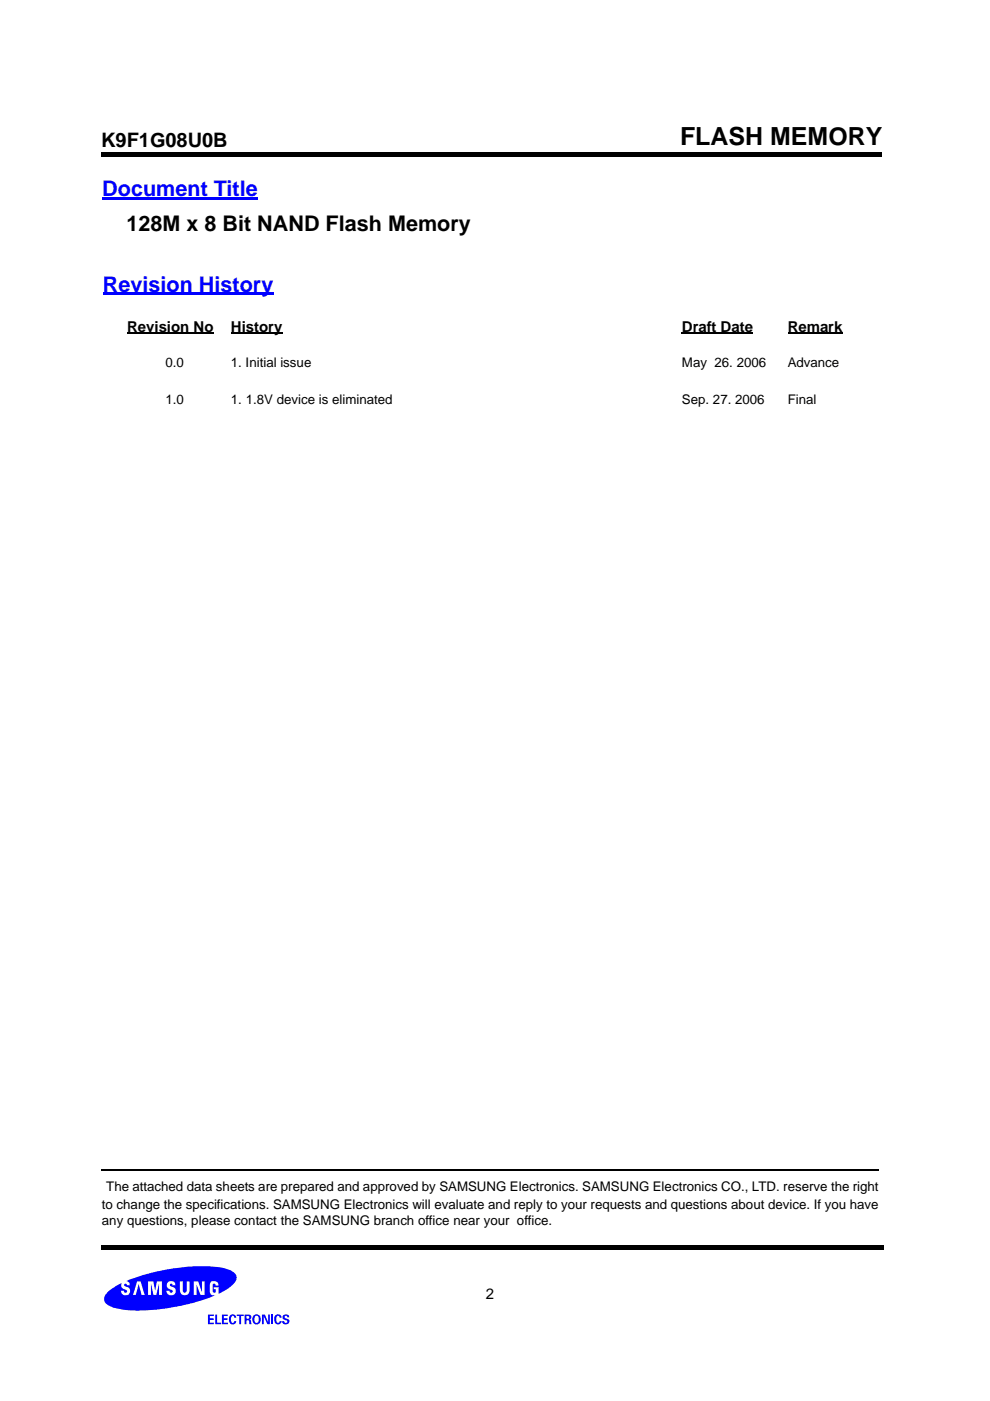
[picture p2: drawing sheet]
<svg xmlns="http://www.w3.org/2000/svg" width="210mm" height="297mm" viewBox="0 0 210 297" stroke-linecap="round" stroke-linejoin="round" font-family="sans-serif">
<defs><g id="words">
<text font-size="5.3" x="144.2" y="30.7">FLASH MEMORY</text>
<g font-size="4.6" fill="#00f">
<text x="21.7" y="41.6">Document Title</text>
<text x="21.8" y="61.8">Revision History</text>
</g>
<text font-size="4.6" x="26.8" y="48.9">128M x 8 Bit NAND Flash Memory</text>
<text font-size="4.2" x="21.5" y="31.1">K9F1G08U0B</text>
<g font-size="3.2">
<text x="26.9" y="70.3">Revision No</text>
<text x="48.9" y="70.3">History</text>
<text x="144.6" y="70.3">Draft Date</text>
<text x="167" y="70.3">Remark</text>
<text x="103" y="275.4">2</text>
</g>
<g font-size="2.8">
<text x="35.1" y="77.8">0.0</text>
<text x="48.9" y="77.8">1. Initial issue</text>
<text x="144.6" y="77.8">May 26. 2006</text>
<text x="167" y="77.8">Advance</text>
<text x="35.1" y="85.6">1.0</text>
<text x="48.9" y="85.6">1. 1.8V device is eliminated</text>
<text x="144.6" y="85.6">Sep. 27. 2006</text>
<text x="167" y="85.6">Final</text>
<text x="21.6" y="256.3">to change the specifications. SAMSUNG Electronics will evaluate and reply to your requests and questions about device. If you have</text>
<text x="22.5" y="252.5">The attached data sheets are prepared and approved by SAMSUNG</text>
<text x="108.1" y="252.5">Electronics. SAMSUNG Electronics CO., LTD. reserve the right</text>
<text x="21.6" y="259.8">any questions, please contact the SAMSUNG branch office near your office.</text>
</g>
</g></defs>
<g fill="#00f">
<path d="M23.2 273.6a2.04 2.04 0 0 0-1 2.5 3.3 3.3 0 0 0 1.9 1.2 30.3 30.3 0 0 0 13.1-.2l3.9-.9 4.6-1.6h-.6l-.4-.1-.2-.5v-1.8l.5-.6 .8 .1 .5 .5v.4h-.6v-.3l-.2-.1h-.4v1.7l.6 .1v-.7h-.4v-.4h1.1v1.4l.8-.4a5.1 5.1 0 0 0 2.9-2.8 1.56 1.56 0 0 0-1.1-1.7 11 11 0 0 0-4.5-.9 29.9 29.9 0 0 0-6.3 .3l-3.1 .4-3 .7-2 .5-3.4 1.2a.77 .77 0 0 1 .8 .9h-.6a.31 .31 0 0 0-.3-.4 .31 .31 0 0 0-.3 .4 .31 .31 0 0 0 .3 .3 .96 .96 0 0 1 .9 1 .96 .96 0 0 1-1 .9 .96 .96 0 0 1-.9-1h.7l.1 .3 .4 .1a.35 .35 0 0 0 .2-.5 .35 .35 0 0 0-.5-.2 .85 .85 0 0 1-.8-1.2l.1-.2zM29.1 271.7h.7l.9 2.9h-.7l-.6-2.4-.6 2.4h-.6zM31.4 271.7h1.1l.4 1.9 .4-1.9h1v2.9h-.6v-2.5l-.6 2.5h-.6l-.5-2.5v2.5h-.6zM35.5 271.9a.96 .96 0 0 1 1.1-.2 .96 .96 0 0 1 .6 .8h-.6l-.1-.3h-.3l-.2 .4 .2 .1a.99 .99 0 0 1 1.1 1 .99 .99 0 0 1-1 1 .99 .99 0 0 1-1-1h.6l.3 .4 .4-.1v-.4l-.7-.3a.84 .84 0 0 1-.4-1.4zM38.1 271.7h.7v2a.43 .43 0 0 0 .4 .3 .43 .43 0 0 0 .4-.4v-1.9h.6v1.8a1.02 1.02 0 0 1-1 1.1 1.02 1.02 0 0 1-1.1-1.1zM41.1 271.7h.9l.8 2.2v-2.2h.6v2.9h-.9l-.8-2.2v2.2h-.6zM44.1 278.7h1.2v.3h-.8v.5h.8v.4h-.8v.5h.8v.4h-1.2z" fill-rule="evenodd"/>
<path d="M45.6 278.7h.4v1.7h.9v.4h-1.3z" fill-rule="evenodd"/>
<path d="M47.1 278.7h1.2v.3h-.8v.5h.7v.4h-.7v.5h.8v.4h-1.2z" fill-rule="evenodd"/>
<path d="M48.8 278.8a.77 .77 0 0 1 .8-.1 .77 .77 0 0 1 .5 .7h-.4a.33 .33 0 0 0-.4-.4 .33 .33 0 0 0-.3 .4v.6l.2 .5 .3-.1 .2-.3h.4a.82 .82 0 0 1-1 .7 .82 .82 0 0 1-.6-1.1z" fill-rule="evenodd"/>
<path d="M50.2 278.7h1.5v.3h-.6v1.8h-.4v-1.8h-.5z" fill-rule="evenodd"/>
<path d="M51.9 278.7l1.2 .1 .2 .6-.4 .3a.68 .68 0 0 1 .4 .9l.1 .2h-.5l-.1-.8-.5-.1v.9h-.4zM52.3 279v.6l.4-.1a.29 .29 0 0 0 .1-.2 .29 .29 0 0 0-.1-.3z" fill-rule="evenodd"/>
<path d="M53.8 278.8a1.03 1.03 0 0 1 1.5 .8 1.03 1.03 0 0 1-1.1 1.2 1.21 1.21 0 0 1-.4-2zM54.2 279a.84 .84 0 0 0-.3 .9 .84 .84 0 0 0 .6 .6l.3-.4 .1-.6-.2-.5z" fill-rule="evenodd"/>
<path d="M55.5 278.7h.7l.7 1.6v-1.6h.3v2.1h-.5l-.8-1.8v1.8h-.4z" fill-rule="evenodd"/>
</g>
<path d="M57.7 278.7v2.1" fill="none" stroke="#00f" stroke-width=".4"/>
<g fill="#00f">
<path d="M58.4 278.8a.77 .77 0 0 1 .9-.1 .77 .77 0 0 1 .4 .7h-.4a.38 .38 0 0 0-.5-.4 .38 .38 0 0 0-.2 .5v.7l.2 .3 .4-.1 .1-.3h.4a.8 .8 0 0 1-.8 .7 .8 .8 0 0 1-.8-.8l.1-.9z" fill-rule="evenodd"/>
<path d="M60.1 278.8a.74 .74 0 0 1 1.2 .5h-.4l-.2-.3h-.2l-.2 .3 .3 .2a.62 .62 0 0 1 .7 .4 .62 .62 0 0 1-.2 .8 .76 .76 0 0 1-.8 .1 .76 .76 0 0 1-.5-.7h.5v.3l.2 .1 .3-.1 .1-.3-.4-.2a.63 .63 0 0 1-.6-.4 .63 .63 0 0 1 .2-.7z" fill-rule="evenodd"/>
</g>
<path d="M21.5 32.3h.5v1.1h-.5zM22 32.3h165v1.1h-165zM21.5 264h.5v1h-.5zM22 264h165.3v1h-165.3z" fill="#000"/>
<g fill="#00f">
<path d="M21.7 41.8h33v.5h-33z"/>
<path d="M21.8 62.1h36.1v.5h-36.1z"/>
</g>
<path d="M21.4 247.8h.2v.3h-.2z" fill="#000"/>
<path d="M21.6 248h164.8" fill="none" stroke="#000" stroke-width=".36"/>
<path d="M26.9 70.6h18.4M48.9 70.6h11M144.6 70.6h15.1M167 70.6h11.6" fill="none" stroke="#000" stroke-width=".34"/>
<use href="#words"/>
</svg>
